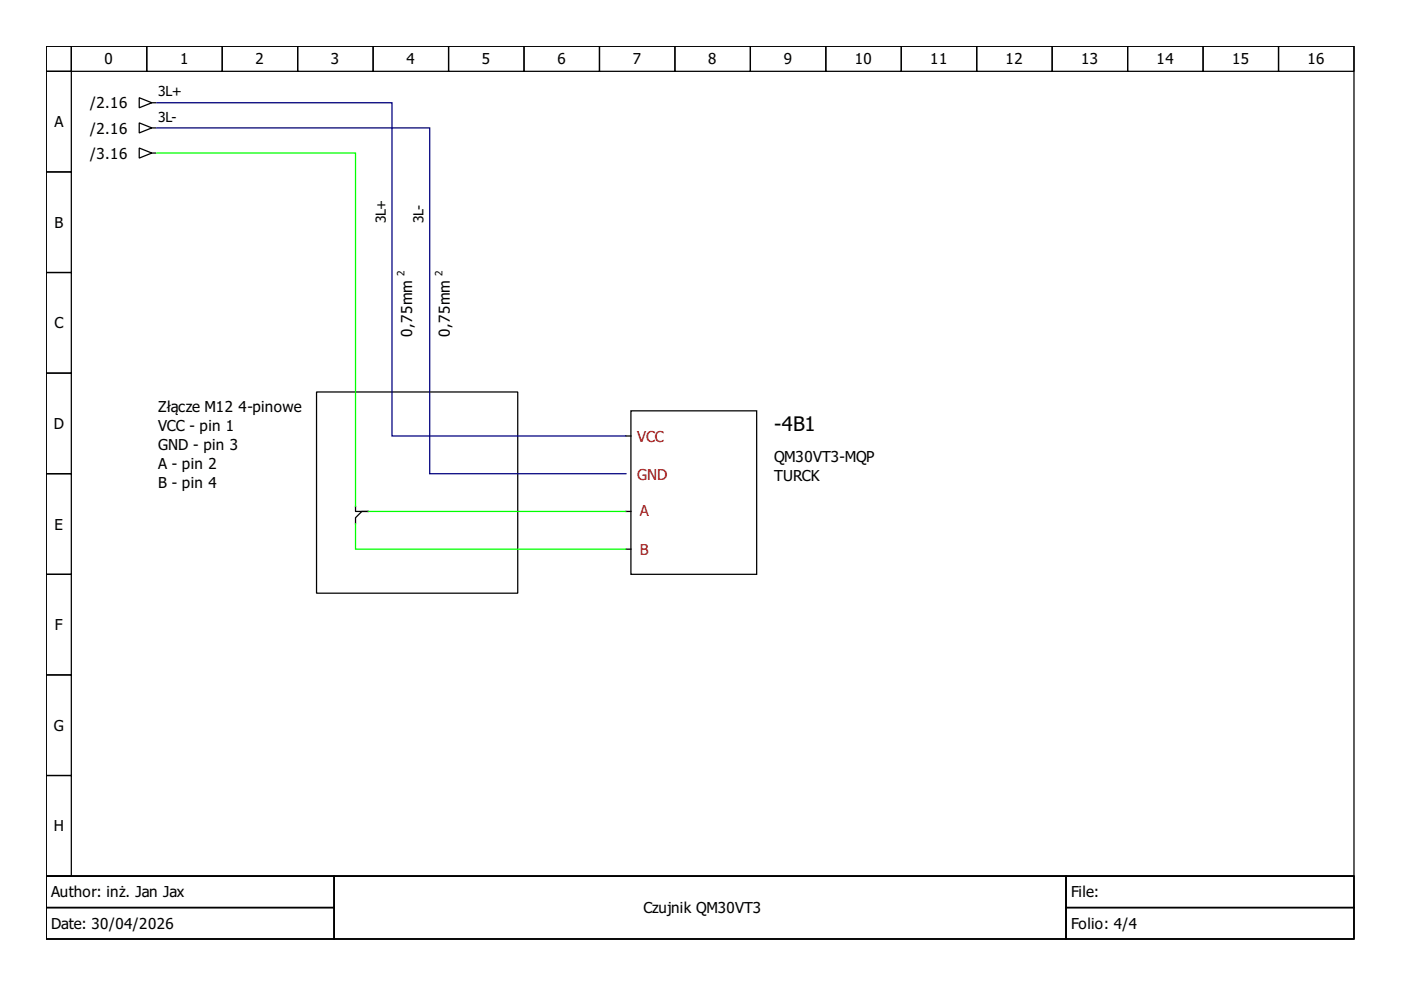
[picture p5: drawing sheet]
<svg xmlns="http://www.w3.org/2000/svg" width="297mm" height="210mm" viewBox="0 0 297 210" stroke-linecap="round" stroke-linejoin="round" font-family="sans-serif">
<defs><g id="words">
<text font-size="4.3" x="164.2" y="91.4">-4B1</text>
<g font-size="3.2">
<text x="22.2" y="13.7">0</text>
<text x="38.2" y="13.7">1</text>
<text x="54.2" y="13.7">2</text>
<text x="70.2" y="13.7">3</text>
<text x="86.2" y="13.7">4</text>
<text x="102.2" y="13.7">5</text>
<text x="118.2" y="13.7">6</text>
<text x="134.2" y="13.7">7</text>
<text x="150.2" y="13.7">8</text>
<text x="166.2" y="13.7">9</text>
<text x="181.2" y="13.7">10</text>
<text x="197.2" y="13.7">11</text>
<text x="213.2" y="13.7">12</text>
<text x="229.2" y="13.7">13</text>
<text x="245.2" y="13.7">14</text>
<text x="261.2" y="13.7">15</text>
<text x="277.2" y="13.7">16</text>
<text x="19.1" y="23">/2.16</text>
<text x="11.5" y="27">A</text>
<text x="19.1" y="28.3">/2.16</text>
<text x="19.1" y="33.7">/3.16</text>
<text x="11.5" y="48.3">B</text>
<text x="11.5" y="69.6">C</text>
<text x="87.4" y="71.4" transform="rotate(-90 87.4 71.4)">0,75mm</text>
<text x="95.4" y="71.4" transform="rotate(-90 95.4 71.4)">0,75mm</text>
<text x="33.5" y="87.4">Złącze M12</text>
<text x="50.6" y="87.4">4-pinowe</text>
<text x="11.4" y="91">D</text>
<text x="33.5" y="91.4">VCC - pin 1</text>
<text x="33.5" y="95.4">GND - pin 3</text>
<text x="33.5" y="99.4">A - pin 2</text>
<text x="164.2" y="98">QM30VT3-MQP</text>
<text x="33.5" y="103.4">B - pin 4</text>
<text x="164.2" y="102">TURCK</text>
<text x="11.5" y="112.3">E</text>
<text x="11.7" y="133.6">F</text>
<text x="11.4" y="155">G</text>
<text x="11.4" y="176.3">H</text>
<text x="10.9" y="190.3">Author: inż. Jan Jax</text>
<text x="227.1" y="190.3">File:</text>
<text x="10.9" y="197">Date: 30/04/2026</text>
<text x="136.4" y="193.6">Czujnik QM30VT3</text>
<text x="227.1" y="197">Folio: 4/4</text>
</g>
<g font-size="3.2" fill="#f00">
<text x="135.1" y="93.8">VCC</text>
<text x="135.1" y="101.8">GND</text>
<text x="135.6" y="109.5">A</text>
<text x="135.6" y="117.8">B</text>
</g>
<g font-size="2.9">
<text x="33.5" y="20.5">3L+</text>
<text x="33.5" y="25.8">3L-</text>
<text x="81.8" y="47.4" transform="rotate(-90 81.8 47.4)">3L+</text>
<text x="89.8" y="47.4" transform="rotate(-90 89.8 47.4)">3L-</text>
</g>
<g font-size="2.1">
<text x="85.8" y="58.6" transform="rotate(-90 85.8 58.6)">2</text>
<text x="93.8" y="58.6" transform="rotate(-90 93.8 58.6)">2</text>
</g>
</g></defs>
<g fill="none" stroke="#000" stroke-width=".27">
<path d="M9.8 9.8h277.3v176h-277.3zM9.8 9.8h5.3v5.3h-5.3zM9.8 15.1h5.3v21.4h-5.3zM15.1 9.8h16v5.3h-16zM31.1 9.8h16v5.3h-16zM47.1 9.8h16v5.3h-16zM63.1 9.8h16v5.3h-16zM79.1 9.8h16v5.3h-16zM95.1 9.8h16v5.3h-16zM111.1 9.8h16v5.3h-16zM127.1 9.8h16v5.3h-16zM143.1 9.8h16v5.3h-16z"/>
<path d="M159.1 9.8h16v5.3h-16zM175.1 9.8h16v5.3h-16zM191.1 9.8h16v5.3h-16zM207.1 9.8h16v5.3h-16zM223.1 9.8h16v5.3h-16zM239.1 9.8h16v5.3h-16zM255.1 9.8h16v5.3h-16zM271.1 9.8h16v5.3h-16zM9.8 36.5h5.3v21.3h-5.3zM29.5 26.1l2.7 1-2.7 1.1zM29.5 31.4l2.7 1.1-2.7 1zM29.5 20.7l2.7 1.1-2.7 1.1z"/>
<path d="M32.2 27.1h.8M32.2 32.5h.8M32.2 21.8h.8M9.8 57.8h5.3v21.3h-5.3zM9.8 79.1h5.3v21.3h-5.3zM67.1 83.1h42.7v42.7h-42.7zM132.7 92.4h1.1M133.8 87.1h26.6v34.7h-26.6zM9.8 100.4h5.3v21.4h-5.3zM75.4 107.4v1h2.6h-1.3l-1.3 1.4v1.3M132.7 108.4h1.1M132.7 116.4h1.1"/>
<path d="M9.8 121.8h5.3v21.3h-5.3zM9.8 143.1h5.3v21.3h-5.3zM9.8 164.4h5.3v21.4h-5.3zM9.8 185.8h277.3v13.3h-277.3zM9.8 185.8h61v6.6h-61zM9.8 192.4h61v6.7h-61zM70.8 185.8h155.2v13.3h-155.2zM226 185.8h61.1v6.6h-61.1zM226 192.4h61.1v6.7h-61.1z"/>
</g>
<path d="M33.3 21.8h49.8v70.6h49.6M33.3 27.1h57.8v73.3h41.6" fill="none" stroke="#00007f" stroke-width=".27"/>
<path d="M33.3 32.5h42.1v74.9M75.4 111.1v5.3h57.3M78 108.4h54.7" fill="none" stroke="#0f0" stroke-width=".27"/>
<use href="#words"/>
</svg>
